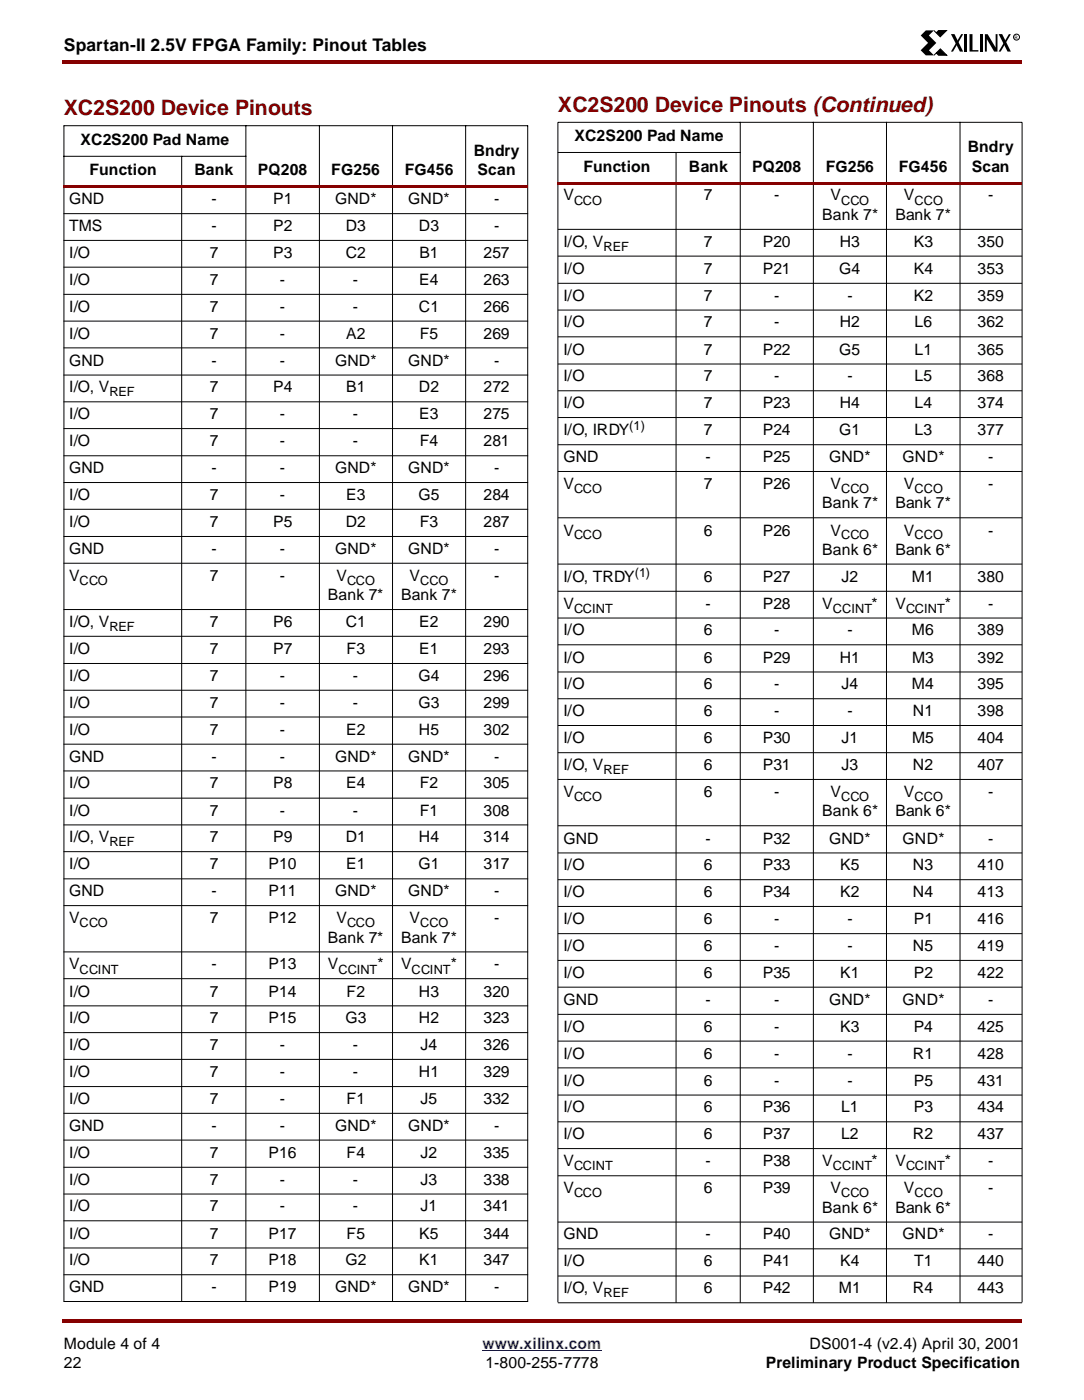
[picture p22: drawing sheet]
<svg xmlns="http://www.w3.org/2000/svg" width="216mm" height="279mm" viewBox="0 0 216 279" stroke-linecap="round" stroke-linejoin="round" font-family="sans-serif">
<defs><g id="words">
<g font-size="4.2" fill="#850000">
<text x="12.7" y="22.9">XC2S200 Device Pinouts</text>
<text x="111.1" y="22.3">XC2S200 Device Pinouts (Continued)</text>
</g>
<text font-size="3.5" x="12.7" y="10.2">Spartan-II 2.5V FPGA Family: Pinout Tables</text>
<g font-size="3.1">
<text x="16" y="28.9">XC2S200 Pad Name</text>
<text x="114.4" y="28.2">XC2S200 Pad Name</text>
<text x="17.8" y="35">Function</text>
<text x="38.7" y="35">Bank</text>
<text x="51.3" y="35">PQ208</text>
<text x="66" y="35">FG256</text>
<text x="80.6" y="35">FG456</text>
<text x="94.4" y="31.1">Bndry</text>
<text x="95.1" y="35">Scan</text>
<text x="116.2" y="34.3">Function</text>
<text x="137.2" y="34.3">Bank</text>
<text x="149.8" y="34.3">PQ208</text>
<text x="164.5" y="34.3">FG256</text>
<text x="179" y="34.3">FG456</text>
<text x="192.7" y="30.4">Bndry</text>
<text x="193.6" y="34.3">Scan</text>
<text x="13.7" y="40.7">GND</text>
<text x="42.1" y="40.7">-</text>
<text x="54.4" y="40.7">P1</text>
<text x="66.7" y="40.7">GND*</text>
<text x="81.3" y="40.7">GND*</text>
<text x="98.4" y="40.7">-</text>
<text x="112.2" y="40">V</text>
<text x="140.2" y="40">7</text>
<text x="154.2" y="40">-</text>
<text x="165.4" y="40">V</text>
<text x="180" y="40">V</text>
<text x="196.8" y="40">-</text>
<text x="13.7" y="46.1">TMS</text>
<text x="42.1" y="46.1">-</text>
<text x="54.4" y="46.1">P2</text>
<text x="68.9" y="46.1">D3</text>
<text x="83.4" y="46.1">D3</text>
<text x="98.4" y="46.1">-</text>
<text x="163.8" y="43.9">Bank 7*</text>
<text x="178.3" y="43.9">Bank 7*</text>
<text x="13.7" y="51.4">I/O</text>
<text x="41.8" y="51.4">7</text>
<text x="54.4" y="51.4">P3</text>
<text x="68.9" y="51.4">C2</text>
<text x="83.5" y="51.4">B1</text>
<text x="96.3" y="51.4">257</text>
<text x="112.2" y="49.2">I/O, V</text>
<text x="140.2" y="49.2">7</text>
<text x="151.9" y="49.2">P20</text>
<text x="167.2" y="49.2">H3</text>
<text x="182" y="49.2">K3</text>
<text x="194.7" y="49.2">350</text>
<text x="13.7" y="56.8">I/O</text>
<text x="41.8" y="56.8">7</text>
<text x="55.7" y="56.8">-</text>
<text x="70.3" y="56.8">-</text>
<text x="83.5" y="56.8">E4</text>
<text x="96.3" y="56.8">263</text>
<text x="112.2" y="54.6">I/O</text>
<text x="112.2" y="59.9">I/O</text>
<text x="140.2" y="54.6">7</text>
<text x="140.2" y="59.9">7</text>
<text x="151.9" y="54.6">P21</text>
<text x="154.2" y="59.9">-</text>
<text x="167.2" y="54.6">G4</text>
<text x="168.8" y="59.9">-</text>
<text x="182" y="59.9">K2</text>
<text x="182" y="54.6">K4</text>
<text x="194.7" y="59.9">359</text>
<text x="194.7" y="54.6">353</text>
<text x="13.7" y="62.1">I/O</text>
<text x="41.8" y="62.1">7</text>
<text x="55.7" y="62.1">-</text>
<text x="70.3" y="62.1">-</text>
<text x="83.4" y="62.1">C1</text>
<text x="96.3" y="62.1">266</text>
<text x="112.2" y="65.3">I/O</text>
<text x="140.2" y="65.3">7</text>
<text x="154.2" y="65.3">-</text>
<text x="167.2" y="65.3">H2</text>
<text x="182.1" y="65.3">L6</text>
<text x="194.7" y="65.3">362</text>
<text x="13.7" y="67.5">I/O</text>
<text x="41.8" y="67.5">7</text>
<text x="55.7" y="67.5">-</text>
<text x="69" y="67.5">A2</text>
<text x="83.6" y="67.5">F5</text>
<text x="96.3" y="67.5">269</text>
<text x="112.2" y="70.7">I/O</text>
<text x="140.2" y="70.7">7</text>
<text x="151.9" y="70.7">P22</text>
<text x="167.2" y="70.7">G5</text>
<text x="182.2" y="70.7">L1</text>
<text x="194.7" y="70.7">365</text>
<text x="13.7" y="72.9">GND</text>
<text x="42.1" y="72.9">-</text>
<text x="55.7" y="72.9">-</text>
<text x="66.8" y="72.9">GND*</text>
<text x="81.3" y="72.9">GND*</text>
<text x="98.4" y="72.9">-</text>
<text x="112.2" y="76">I/O</text>
<text x="140.2" y="76">7</text>
<text x="154.2" y="76">-</text>
<text x="168.8" y="76">-</text>
<text x="182.1" y="76">L5</text>
<text x="194.7" y="76">368</text>
<text x="13.7" y="78.2">I/O, V</text>
<text x="13.7" y="83.6">I/O</text>
<text x="41.8" y="78.2">7</text>
<text x="41.8" y="83.6">7</text>
<text x="54.4" y="78.2">P4</text>
<text x="55.7" y="83.6">-</text>
<text x="69" y="78.2">B1</text>
<text x="70.3" y="83.6">-</text>
<text x="83.4" y="78.2">D2</text>
<text x="83.5" y="83.6">E3</text>
<text x="96.3" y="78.2">272</text>
<text x="96.3" y="83.6">275</text>
<text x="112.2" y="81.4">I/O</text>
<text x="140.2" y="81.4">7</text>
<text x="151.9" y="81.4">P23</text>
<text x="167.3" y="81.4">H4</text>
<text x="182.2" y="81.4">L4</text>
<text x="194.7" y="81.4">374</text>
<text x="13.7" y="89">I/O</text>
<text x="41.8" y="89">7</text>
<text x="55.7" y="89">-</text>
<text x="70.3" y="89">-</text>
<text x="83.6" y="89">F4</text>
<text x="96.3" y="89">281</text>
<text x="112.2" y="86.8">I/O, IRDY</text>
<text x="140.2" y="86.8">7</text>
<text x="151.9" y="86.8">P24</text>
<text x="167.2" y="86.8">G1</text>
<text x="182.2" y="86.8">L3</text>
<text x="194.7" y="86.8">377</text>
<text x="13.7" y="94.3">GND</text>
<text x="42.1" y="94.3">-</text>
<text x="55.7" y="94.3">-</text>
<text x="66.8" y="94.3">GND*</text>
<text x="81.3" y="94.3">GND*</text>
<text x="98.4" y="94.3">-</text>
<text x="112.2" y="92.1">GND</text>
<text x="140.5" y="92.1">-</text>
<text x="151.9" y="92.1">P25</text>
<text x="165.1" y="92.1">GND*</text>
<text x="179.8" y="92.1">GND*</text>
<text x="196.8" y="92.1">-</text>
<text x="13.7" y="99.6">I/O</text>
<text x="41.8" y="99.6">7</text>
<text x="55.7" y="99.6">-</text>
<text x="69" y="99.6">E3</text>
<text x="83.3" y="99.6">G5</text>
<text x="96.3" y="99.6">284</text>
<text x="112.2" y="97.4">V</text>
<text x="140.2" y="97.4">7</text>
<text x="151.9" y="97.4">P26</text>
<text x="163.8" y="101.3">Bank 7*</text>
<text x="165.4" y="97.4">V</text>
<text x="178.3" y="101.3">Bank 7*</text>
<text x="180" y="97.4">V</text>
<text x="196.8" y="97.4">-</text>
<text x="13.7" y="105.1">I/O</text>
<text x="41.8" y="105.1">7</text>
<text x="54.4" y="105.1">P5</text>
<text x="68.9" y="105.1">D2</text>
<text x="83.6" y="105.1">F3</text>
<text x="96.3" y="105.1">287</text>
<text x="112.2" y="106.8">V</text>
<text x="140.2" y="106.8">6</text>
<text x="151.9" y="106.8">P26</text>
<text x="165.4" y="106.8">V</text>
<text x="180" y="106.8">V</text>
<text x="196.8" y="106.8">-</text>
<text x="13.7" y="110.4">GND</text>
<text x="42.1" y="110.4">-</text>
<text x="55.7" y="110.4">-</text>
<text x="66.8" y="110.4">GND*</text>
<text x="81.3" y="110.4">GND*</text>
<text x="98.4" y="110.4">-</text>
<text x="163.8" y="110.6">Bank 6*</text>
<text x="178.3" y="110.6">Bank 6*</text>
<text x="13.7" y="115.7">V</text>
<text x="41.8" y="115.7">7</text>
<text x="55.7" y="115.7">-</text>
<text x="65.3" y="119.6">Bank 7*</text>
<text x="67" y="115.7">V</text>
<text x="79.9" y="119.6">Bank 7*</text>
<text x="81.6" y="115.7">V</text>
<text x="98.4" y="115.7">-</text>
<text x="112.2" y="116">I/O, TRDY</text>
<text x="140.2" y="116">6</text>
<text x="151.9" y="116">P27</text>
<text x="167.6" y="116">J2</text>
<text x="181.6" y="116">M1</text>
<text x="194.7" y="116">380</text>
<text x="13.7" y="125">I/O, V</text>
<text x="41.8" y="125">7</text>
<text x="54.4" y="125">P6</text>
<text x="68.9" y="125">C1</text>
<text x="83.5" y="125">E2</text>
<text x="96.3" y="125">290</text>
<text x="112.2" y="121.3">V</text>
<text x="140.5" y="121.3">-</text>
<text x="151.9" y="121.3">P28</text>
<text x="163.8" y="121.3">V</text>
<text x="173.6" y="121.3">*</text>
<text x="178.3" y="121.3">V</text>
<text x="188.2" y="121.3">*</text>
<text x="196.8" y="121.3">-</text>
<text x="13.7" y="130.4">I/O</text>
<text x="41.8" y="130.4">7</text>
<text x="54.4" y="130.4">P7</text>
<text x="69" y="130.4">F3</text>
<text x="83.5" y="130.4">E1</text>
<text x="96.3" y="130.4">293</text>
<text x="112.2" y="126.7">I/O</text>
<text x="140.2" y="126.7">6</text>
<text x="154.2" y="126.7">-</text>
<text x="168.8" y="126.7">-</text>
<text x="181.6" y="126.7">M6</text>
<text x="194.7" y="126.7">389</text>
<text x="13.7" y="135.7">I/O</text>
<text x="41.8" y="135.7">7</text>
<text x="55.7" y="135.7">-</text>
<text x="70.3" y="135.7">-</text>
<text x="83.3" y="135.7">G4</text>
<text x="96.3" y="135.7">296</text>
<text x="112.2" y="132.1">I/O</text>
<text x="112.2" y="137.4">I/O</text>
<text x="140.2" y="137.4">6</text>
<text x="140.2" y="132.1">6</text>
<text x="151.9" y="132.1">P29</text>
<text x="154.2" y="137.4">-</text>
<text x="167.3" y="132.1">H1</text>
<text x="167.6" y="137.4">J4</text>
<text x="181.6" y="137.4">M4</text>
<text x="181.6" y="132.1">M3</text>
<text x="194.7" y="137.4">395</text>
<text x="194.7" y="132.1">392</text>
<text x="13.7" y="141.1">I/O</text>
<text x="41.8" y="141.1">7</text>
<text x="55.7" y="141.1">-</text>
<text x="70.3" y="141.1">-</text>
<text x="83.3" y="141.1">G3</text>
<text x="96.3" y="141.1">299</text>
<text x="112.2" y="142.7">I/O</text>
<text x="140.2" y="142.7">6</text>
<text x="154.2" y="142.7">-</text>
<text x="168.8" y="142.7">-</text>
<text x="181.8" y="142.7">N1</text>
<text x="194.7" y="142.7">398</text>
<text x="13.7" y="146.5">I/O</text>
<text x="41.8" y="146.5">7</text>
<text x="55.7" y="146.5">-</text>
<text x="69" y="146.5">E2</text>
<text x="83.4" y="146.5">H5</text>
<text x="96.3" y="146.5">302</text>
<text x="112.2" y="148.2">I/O</text>
<text x="140.2" y="148.2">6</text>
<text x="151.9" y="148.2">P30</text>
<text x="167.6" y="148.2">J1</text>
<text x="181.6" y="148.2">M5</text>
<text x="194.7" y="148.2">404</text>
<text x="13.7" y="151.8">GND</text>
<text x="42.1" y="151.8">-</text>
<text x="55.7" y="151.8">-</text>
<text x="66.8" y="151.8">GND*</text>
<text x="81.3" y="151.8">GND*</text>
<text x="98.4" y="151.8">-</text>
<text x="112.2" y="153.5">I/O, V</text>
<text x="140.2" y="153.5">6</text>
<text x="151.9" y="153.5">P31</text>
<text x="167.6" y="153.5">J3</text>
<text x="181.8" y="153.5">N2</text>
<text x="194.7" y="153.5">407</text>
<text x="13.7" y="157.1">I/O</text>
<text x="41.8" y="157.1">7</text>
<text x="54.4" y="157.1">P8</text>
<text x="69" y="157.1">E4</text>
<text x="83.6" y="157.1">F2</text>
<text x="96.3" y="157.1">305</text>
<text x="112.2" y="158.8">V</text>
<text x="140.2" y="158.8">6</text>
<text x="154.2" y="158.8">-</text>
<text x="165.4" y="158.8">V</text>
<text x="180" y="158.8">V</text>
<text x="196.8" y="158.8">-</text>
<text x="13.7" y="162.6">I/O</text>
<text x="13.7" y="167.9">I/O, V</text>
<text x="41.8" y="162.6">7</text>
<text x="41.8" y="167.9">7</text>
<text x="54.4" y="167.9">P9</text>
<text x="55.7" y="162.6">-</text>
<text x="68.9" y="167.9">D1</text>
<text x="70.3" y="162.6">-</text>
<text x="83.4" y="167.9">H4</text>
<text x="83.6" y="162.6">F1</text>
<text x="96.3" y="167.9">314</text>
<text x="96.3" y="162.6">308</text>
<text x="163.8" y="162.7">Bank 6*</text>
<text x="178.3" y="162.7">Bank 6*</text>
<text x="13.7" y="173.2">I/O</text>
<text x="41.8" y="173.2">7</text>
<text x="53.5" y="173.2">P10</text>
<text x="69" y="173.2">E1</text>
<text x="83.3" y="173.2">G1</text>
<text x="96.3" y="173.2">317</text>
<text x="112.2" y="168.1">GND</text>
<text x="112.2" y="173.5">I/O</text>
<text x="140.2" y="173.5">6</text>
<text x="140.5" y="168.1">-</text>
<text x="151.9" y="173.5">P33</text>
<text x="151.9" y="168.1">P32</text>
<text x="165.1" y="168.1">GND*</text>
<text x="167.3" y="173.5">K5</text>
<text x="179.8" y="168.1">GND*</text>
<text x="181.8" y="173.5">N3</text>
<text x="194.7" y="173.5">410</text>
<text x="196.8" y="168.1">-</text>
<text x="13.7" y="178.6">GND</text>
<text x="42.1" y="178.6">-</text>
<text x="53.5" y="178.6">P11</text>
<text x="66.7" y="178.6">GND*</text>
<text x="81.3" y="178.6">GND*</text>
<text x="98.4" y="178.6">-</text>
<text x="112.2" y="178.8">I/O</text>
<text x="140.2" y="178.8">6</text>
<text x="151.9" y="178.8">P34</text>
<text x="167.3" y="178.8">K2</text>
<text x="181.8" y="178.8">N4</text>
<text x="194.7" y="178.8">413</text>
<text x="13.7" y="184">V</text>
<text x="41.8" y="184">7</text>
<text x="53.5" y="184">P12</text>
<text x="67" y="184">V</text>
<text x="81.6" y="184">V</text>
<text x="98.4" y="184">-</text>
<text x="112.2" y="184.2">I/O</text>
<text x="140.2" y="184.2">6</text>
<text x="154.2" y="184.2">-</text>
<text x="168.8" y="184.2">-</text>
<text x="182" y="184.2">P1</text>
<text x="194.7" y="184.2">416</text>
<text x="65.3" y="187.9">Bank 7*</text>
<text x="79.9" y="187.9">Bank 7*</text>
<text x="112.2" y="189.6">I/O</text>
<text x="140.2" y="189.6">6</text>
<text x="154.2" y="189.6">-</text>
<text x="168.8" y="189.6">-</text>
<text x="181.8" y="189.6">N5</text>
<text x="194.7" y="189.6">419</text>
<text x="13.7" y="193.2">V</text>
<text x="42.1" y="193.2">-</text>
<text x="53.5" y="193.2">P13</text>
<text x="65.3" y="193.2">V</text>
<text x="75.2" y="193.2">*</text>
<text x="79.9" y="193.2">V</text>
<text x="89.8" y="193.2">*</text>
<text x="98.4" y="193.2">-</text>
<text x="112.2" y="194.9">I/O</text>
<text x="140.2" y="194.9">6</text>
<text x="151.9" y="194.9">P35</text>
<text x="167.3" y="194.9">K1</text>
<text x="182" y="194.9">P2</text>
<text x="194.7" y="194.9">422</text>
<text x="13.7" y="198.6">I/O</text>
<text x="13.7" y="204">I/O</text>
<text x="41.8" y="198.6">7</text>
<text x="41.8" y="204">7</text>
<text x="53.5" y="198.6">P14</text>
<text x="53.5" y="204">P15</text>
<text x="68.8" y="204">G3</text>
<text x="69" y="198.6">F2</text>
<text x="83.4" y="198.6">H3</text>
<text x="83.4" y="204">H2</text>
<text x="96.3" y="198.6">320</text>
<text x="96.3" y="204">323</text>
<text x="112.2" y="200.3">GND</text>
<text x="140.5" y="200.3">-</text>
<text x="154.2" y="200.3">-</text>
<text x="165.1" y="200.3">GND*</text>
<text x="179.8" y="200.3">GND*</text>
<text x="196.8" y="200.3">-</text>
<text x="13.7" y="209.3">I/O</text>
<text x="41.8" y="209.3">7</text>
<text x="55.7" y="209.3">-</text>
<text x="70.3" y="209.3">-</text>
<text x="83.8" y="209.3">J4</text>
<text x="96.3" y="209.3">326</text>
<text x="112.2" y="205.7">I/O</text>
<text x="140.2" y="205.7">6</text>
<text x="154.2" y="205.7">-</text>
<text x="167.3" y="205.7">K3</text>
<text x="182" y="205.7">P4</text>
<text x="194.7" y="205.7">425</text>
<text x="13.7" y="214.7">I/O</text>
<text x="41.8" y="214.7">7</text>
<text x="55.7" y="214.7">-</text>
<text x="70.3" y="214.7">-</text>
<text x="83.4" y="214.7">H1</text>
<text x="96.3" y="214.7">329</text>
<text x="112.2" y="211">I/O</text>
<text x="140.2" y="211">6</text>
<text x="154.2" y="211">-</text>
<text x="168.8" y="211">-</text>
<text x="181.8" y="211">R1</text>
<text x="194.7" y="211">428</text>
<text x="13.7" y="220">I/O</text>
<text x="41.8" y="220">7</text>
<text x="55.7" y="220">-</text>
<text x="69" y="220">F1</text>
<text x="83.8" y="220">J5</text>
<text x="96.3" y="220">332</text>
<text x="112.2" y="216.4">I/O</text>
<text x="112.2" y="221.7">I/O</text>
<text x="140.2" y="216.4">6</text>
<text x="140.2" y="221.7">6</text>
<text x="151.9" y="221.7">P36</text>
<text x="154.2" y="216.4">-</text>
<text x="167.5" y="221.7">L1</text>
<text x="168.8" y="216.4">-</text>
<text x="182" y="216.4">P5</text>
<text x="182" y="221.7">P3</text>
<text x="194.7" y="216.4">431</text>
<text x="194.7" y="221.7">434</text>
<text x="13.7" y="225.4">GND</text>
<text x="42.1" y="225.4">-</text>
<text x="55.7" y="225.4">-</text>
<text x="66.8" y="225.4">GND*</text>
<text x="81.3" y="225.4">GND*</text>
<text x="98.4" y="225.4">-</text>
<text x="112.2" y="227.1">I/O</text>
<text x="140.2" y="227.1">6</text>
<text x="151.9" y="227.1">P37</text>
<text x="167.5" y="227.1">L2</text>
<text x="181.8" y="227.1">R2</text>
<text x="194.7" y="227.1">437</text>
<text x="13.7" y="230.8">I/O</text>
<text x="41.8" y="230.8">7</text>
<text x="53.5" y="230.8">P16</text>
<text x="69" y="230.8">F4</text>
<text x="83.8" y="230.8">J2</text>
<text x="96.3" y="230.8">335</text>
<text x="112.2" y="232.5">V</text>
<text x="140.5" y="232.5">-</text>
<text x="151.9" y="232.5">P38</text>
<text x="163.8" y="232.5">V</text>
<text x="173.6" y="232.5">*</text>
<text x="178.3" y="232.5">V</text>
<text x="188.2" y="232.5">*</text>
<text x="196.8" y="232.5">-</text>
<text x="13.7" y="236.1">I/O</text>
<text x="41.8" y="236.1">7</text>
<text x="55.7" y="236.1">-</text>
<text x="70.3" y="236.1">-</text>
<text x="83.8" y="236.1">J3</text>
<text x="96.3" y="236.1">338</text>
<text x="112.2" y="237.8">V</text>
<text x="140.2" y="237.8">6</text>
<text x="151.9" y="237.8">P39</text>
<text x="165.4" y="237.8">V</text>
<text x="180" y="237.8">V</text>
<text x="196.8" y="237.8">-</text>
<text x="13.7" y="241.5">I/O</text>
<text x="41.8" y="241.5">7</text>
<text x="55.7" y="241.5">-</text>
<text x="70.3" y="241.5">-</text>
<text x="83.8" y="241.5">J1</text>
<text x="96.3" y="241.5">341</text>
<text x="163.8" y="241.7">Bank 6*</text>
<text x="178.3" y="241.7">Bank 6*</text>
<text x="13.7" y="246.9">I/O</text>
<text x="41.8" y="246.9">7</text>
<text x="53.5" y="246.9">P17</text>
<text x="69" y="246.9">F5</text>
<text x="83.5" y="246.9">K5</text>
<text x="96.3" y="246.9">344</text>
<text x="112.2" y="247.1">GND</text>
<text x="140.5" y="247.1">-</text>
<text x="151.9" y="247.1">P40</text>
<text x="165.1" y="247.1">GND*</text>
<text x="179.8" y="247.1">GND*</text>
<text x="196.8" y="247.1">-</text>
<text x="13.7" y="252.2">I/O</text>
<text x="13.7" y="257.6">GND</text>
<text x="41.8" y="252.2">7</text>
<text x="42.1" y="257.6">-</text>
<text x="53.5" y="252.2">P18</text>
<text x="53.5" y="257.6">P19</text>
<text x="66.7" y="257.6">GND*</text>
<text x="68.8" y="252.2">G2</text>
<text x="81.3" y="257.6">GND*</text>
<text x="83.5" y="252.2">K1</text>
<text x="96.3" y="252.2">347</text>
<text x="98.4" y="257.6">-</text>
<text x="112.2" y="252.4">I/O</text>
<text x="112.2" y="257.8">I/O, V</text>
<text x="140.2" y="257.8">6</text>
<text x="140.2" y="252.4">6</text>
<text x="151.9" y="257.8">P42</text>
<text x="151.9" y="252.4">P41</text>
<text x="167.1" y="257.8">M1</text>
<text x="167.3" y="252.4">K4</text>
<text x="181.8" y="257.8">R4</text>
<text x="182.1" y="252.4">T1</text>
<text x="194.7" y="252.4">440</text>
<text x="194.7" y="257.8">443</text>
<text x="12.7" y="268.8">Module 4 of 4</text>
<text x="161.2" y="268.8">DS001-4 (v2.4) April 30, 2001</text>
<text x="12.7" y="272.7">22</text>
<text x="96.7" y="272.7">1-800-255-7778</text>
<text x="152.5" y="272.7">Preliminary Product Specification</text>
</g>
<text font-size="3.1" fill="#00f" x="96.1" y="268.8">www.xilinx.com</text>
<g font-size="2.5">
<text x="114.3" y="40.8">CCO</text>
<text x="167.5" y="40.8">CCO</text>
<text x="182.1" y="40.8">CCO</text>
<text x="120.2" y="50">REF</text>
<text x="21.8" y="79">REF</text>
<text x="125.3" y="85.8">(1)</text>
<text x="114.3" y="98.3">CCO</text>
<text x="167.5" y="98.3">CCO</text>
<text x="182.1" y="98.3">CCO</text>
<text x="114.3" y="107.5">CCO</text>
<text x="167.5" y="107.5">CCO</text>
<text x="182.1" y="107.5">CCO</text>
<text x="15.9" y="116.6">CCO</text>
<text x="69.1" y="116.6">CCO</text>
<text x="83.7" y="116.6">CCO</text>
<text x="126.4" y="115">(1)</text>
<text x="21.8" y="125.8">REF</text>
<text x="114.3" y="122.1">CCINT</text>
<text x="165.9" y="122.1">CCINT</text>
<text x="180.5" y="122.1">CCINT</text>
<text x="120.2" y="154.3">REF</text>
<text x="114.3" y="159.7">CCO</text>
<text x="167.5" y="159.7">CCO</text>
<text x="182.1" y="159.7">CCO</text>
<text x="21.8" y="168.7">REF</text>
<text x="15.9" y="184.7">CCO</text>
<text x="69.1" y="184.7">CCO</text>
<text x="83.7" y="184.7">CCO</text>
<text x="15.9" y="194.1">CCINT</text>
<text x="67.4" y="194.1">CCINT</text>
<text x="82" y="194.1">CCINT</text>
<text x="114.3" y="233.3">CCINT</text>
<text x="165.9" y="233.3">CCINT</text>
<text x="180.5" y="233.3">CCINT</text>
<text x="114.3" y="238.6">CCO</text>
<text x="167.5" y="238.6">CCO</text>
<text x="182.1" y="238.6">CCO</text>
<text x="120.2" y="258.6">REF</text>
</g>
<text font-size=".9" x="202.1" y="7.7">R</text>
</g></defs>
<g fill="#850000">
<path d="M12.4 12h.3v.7h-.3z"/>
<path d="M203.2 12h.4v.7h-.4z"/>
<path d="M12.7 12h190.5v.7h-190.5z"/>
</g>
<path d="M12.7 266.7h190.4v7.6h-190.4z" fill="#fff"/>
<path d="M96.1 269.2h23.7" fill="none" stroke="#00f" stroke-width=".2"/>
<g fill="#850000">
<path d="M12.4 262.9h.3v.7h-.3z"/>
<path d="M203.2 262.9h.4v.7h-.4z"/>
<path d="M12.7 262.9h190.5v.7h-190.5z"/>
</g>
<path d="M183.2 6h19.9v5.2h-19.9z" fill="#fff"/>
<path d="M183.4 7.1l1-1h1.6l-1 1 1.5 1.5-1.5 1.4 1 1h-1.6l-1-1 1.4-1.5zM189.4 6.8h.7l1.7 3.5h-.6zM191.4 6.8h.4l-2 3.5h-.4zM192 6.8h.6v3.5h-.6zM193.1 6.8h.6v3.2h1.2v.3h-1.8zM195.1 6.8h.6v3.5h-.6zM196.2 6.8h.5l1.6 2.7v-2.7h.4v3.5h-.7l-1.5-2.5v2.5h-.3zM198.9 6.8h.7l1.7 3.5h-.6zM200.9 6.8h.4l-2 3.5h-.4z" fill="#000"/>
<path d="M186 6.1l.5 .4 .4-.4h1.6l-1.2 1.2zM186.5 10.6l-.5 .4 1.3-1.3 1.3 1.3h-1.7z" fill="#000" stroke="#000" stroke-width=".2"/>
<g fill="none" stroke="#000" stroke-width=".2">
<path d="M12.6 25.1h92.6M12.6 31.2h36.5M12.7 25.1v234.3M36.2 31.1v228.4M49 25v234.5M63.6 25v234.5M78.2 25v234.5M92.7 25v234.5M105.1 25.1v234.3"/>
<circle cx="202.5" cy="7.4" r=".59"/>
</g>
<path d="M12.6 36.9h92.6v.5h-92.6z" fill="#850000"/>
<g fill="none" stroke="#000" stroke-width=".2">
<path d="M111.1 30.4h36.3M134.7 30.4v229.3M147.4 24.3v235.4M162 24.3v235.4M176.6 24.3v235.4M191.2 24.3v235.4M12.6 42.6h92.6M12.6 47.9h92.6M12.6 53.3h92.6M12.6 58.7h92.6M12.6 64h92.6M12.6 69.3h92.6"/>
<path d="M12.6 74.8h92.6M12.6 80.1h92.6M12.6 85.4h92.6M12.6 90.8h92.6M12.6 96.2h92.6M12.6 101.5h92.6M12.6 106.9h92.6M12.6 112.3h92.6M12.6 121.5h92.6M12.6 126.8h92.6M12.6 132.2h92.6M12.6 137.6h92.6"/>
<path d="M12.6 142.9h92.6M12.6 148.3h92.6M12.6 153.7h92.6M12.6 159.1h92.6M12.6 164.4h92.6M12.6 169.8h92.6M12.6 175.2h92.6M12.6 180.5h92.6M12.6 189.7h92.6M12.6 195.1h92.6M12.6 200.5h92.6M12.6 205.8h92.6"/>
<path d="M12.6 211.2h92.6M12.6 216.6h92.6M12.6 221.9h92.6M12.6 227.2h92.6M12.6 232.7h92.6M12.6 238h92.6M12.6 243.3h92.6M12.6 248.7h92.6M12.6 254.1h92.6M12.6 259.4h92.6M111.1 259.6v-235.2h92.5v235.2"/>
</g>
<path d="M111.1 36.2h92.5v.5h-92.5z" fill="#850000"/>
<g fill="none" stroke="#000" stroke-width=".2">
<path d="M111.1 45.7h92.5M111.1 51.1h92.5M111.1 56.5h92.5M111.1 61.8h92.5M111.1 67.1h92.5M111.1 72.6h92.5M111.1 77.9h92.5M111.1 83.2h92.5M111.1 88.6h92.5M111.1 94h92.5M111.1 103.2h92.5M111.1 112.4h92.5"/>
<path d="M111.1 117.9h92.5M111.1 123.2h92.5M111.1 128.5h92.5M111.1 133.9h92.5M111.1 139.3h92.5M111.1 144.6h92.5M111.1 150h92.5M111.1 155.4h92.5M111.1 164.6h92.5M111.1 170h92.5M111.1 175.3h92.5M111.1 180.7h92.5"/>
<path d="M111.1 186.1h92.5M111.1 191.4h92.5M111.1 196.8h92.5M111.1 202.2h92.5M111.1 207.5h92.5M111.1 212.8h92.5M111.1 218.3h92.5M111.1 223.6h92.5M111.1 228.9h92.5M111.1 234.4h92.5M111.1 243.6h92.5M111.1 248.9h92.5"/>
<path d="M111.1 254.3h92.5M111.1 259.7h92.5"/>
</g>
<use href="#words"/>
</svg>
